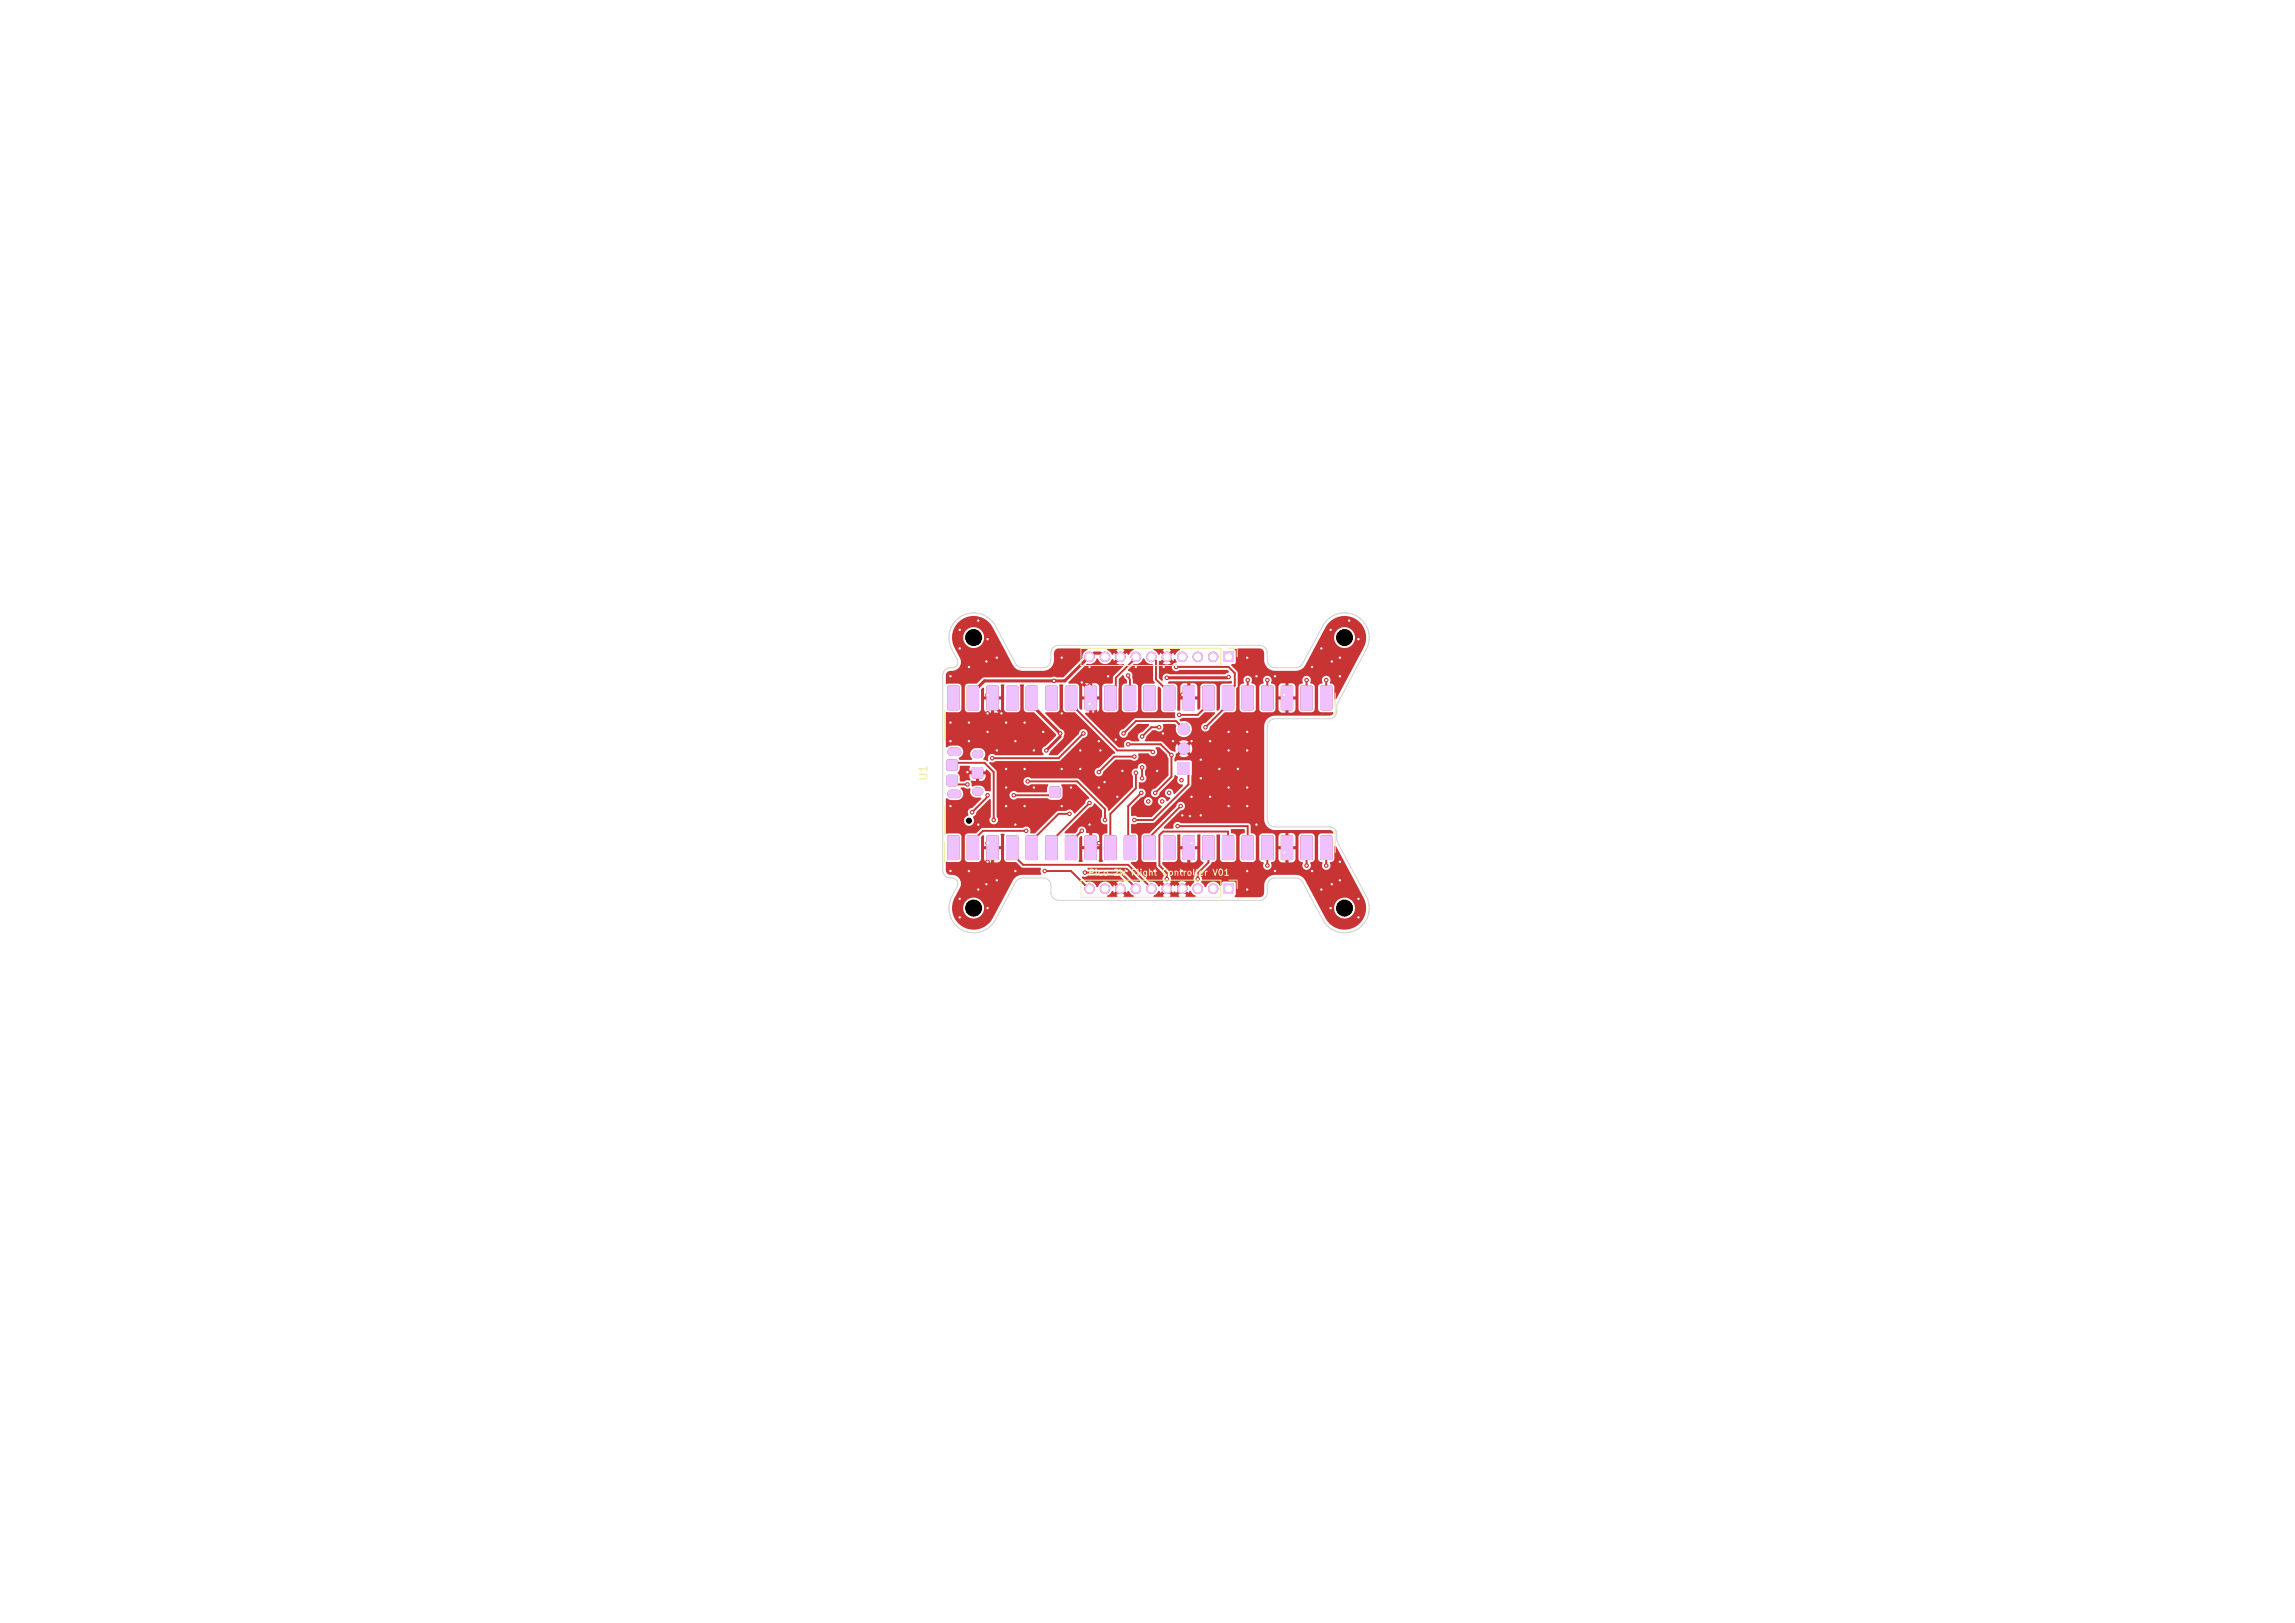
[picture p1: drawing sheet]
<svg xmlns="http://www.w3.org/2000/svg" width="297mm" height="210mm" viewBox="0 0 297 210" stroke-linecap="round" stroke-linejoin="round" font-family="sans-serif">
<defs><g id="words">
<text font-size="1" fill="#f2eda1" x="120.3" y="101.1" transform="rotate(-90 120.3 101.1)">U1</text>
<text font-size=".8" fill="#f2eda1" x="140.8" y="113.5">Pico 2W Flight Controller V01</text>
</g></defs>
<g fill="#c83434">
<path d="M122.8 102.3l.2-.1h.9a.55 .55 0 0 1 .5 .5 .55 .55 0 0 1-.5 .6h-.7a.55 .55 0 0 1-.6-.4 .55 .55 0 0 1 .2-.6z"/>
<path d="M126 102.1a.86 .86 0 0 1 1.2 .2v.2a.81 .81 0 0 1-1.1 .4l-.3-.4v-.2z"/>
<path d="M126 97.2a.86 .86 0 0 1 1.2 .3v.2a.81 .81 0 0 1-1.1 .3l-.3-.3v-.2z"/>
<path d="M122.8 96.9l.2-.2h.9a.55 .55 0 0 1 .5 .6 .55 .55 0 0 1-.5 .5h-.7a.55 .55 0 0 1-.6-.3 .55 .55 0 0 1 .2-.6z"/>
<path d="M122.6 108.1h1.4l.2 .1v2.9l-.2 .2h-1.2l-.2-.1z"/>
<path d="M125.2 108.1h1.3l.2 .1v2.9l-.1 .2h-1.3l-.2-.1z"/>
<path d="M127.7 108.1h1.3l.2 .1 .1 2.9-.2 .2h-1.3l-.1-.1z"/>
<path d="M130.2 108.1h1.4l.2 .1v2.9l-.1 .2h-1.3l-.2-.1z"/>
<path d="M132.8 108.1h1.3l.2 .1v2.9l-.1 .2h-1.3l-.2-.1z"/>
<path d="M135.3 108.1h1.4l.2 .1v2.9l-.2 .2h-1.2l-.2-.1z"/>
<path d="M137.9 108.1h1.3l.2 .1v2.9l-.1 .2h-1.3l-.2-.1z"/>
<path d="M140.4 108.1h1.3l.2 .1 .1 2.9-.2 .2h-1.3l-.1-.1z"/>
<path d="M142.9 108.1h1.4l.2 .1v2.9l-.1 .2h-1.3l-.2-.1z"/>
<path d="M145.5 108.1h1.3l.2 .1v2.9l-.1 .2h-1.3l-.2-.1z"/>
<path d="M148 108.1h1.4l.2 .1v2.9l-.2 .2h-1.2l-.2-.1z"/>
<path d="M150.6 108.1h1.3l.2 .1v2.9l-.1 .2h-1.3l-.2-.1z"/>
<path d="M153.1 108.1h1.3l.2 .1 .1 2.9-.2 .2h-1.3l-.1-.1z"/>
<path d="M155.6 108.1h1.4l.2 .1v2.9l-.1 .2h-1.3l-.2-.1z"/>
<path d="M158.2 108.1h1.3l.2 .1v2.9l-.1 .2h-1.3l-.2-.1z"/>
<path d="M160.7 108.1h1.4l.2 .1v2.9l-.2 .2h-1.2l-.2-.1z"/>
<path d="M163.3 108.1h1.3l.2 .1v2.9l-.1 .2h-1.3l-.2-.1z"/>
<path d="M165.8 108.1h1.3l.2 .1 .1 2.9-.2 .2h-1.3l-.1-.1z"/>
<path d="M168.3 108.1h1.4l.2 .1v2.9l-.1 .2h-1.3l-.2-.1z"/>
<path d="M170.9 108.1h1.3l.2 .1v2.9l-.1 .2h-1.3l-.2-.1z"/>
<path d="M170.9 88.8l1.3-.1 .2 .1v2.9l-.1 .2h-1.3l-.2-.1z"/>
<path d="M168.3 88.8l1.4-.1 .2 .1v2.9l-.1 .2h-1.3l-.2-.1z"/>
<path d="M165.8 88.8l1.3-.1 .2 .1 .1 2.9-.2 .2h-1.3l-.1-.1z"/>
<path d="M163.3 88.8l1.3-.1 .2 .1v2.9l-.1 .2h-1.3l-.2-.1z"/>
<path d="M160.7 88.8l1.4-.1 .2 .1v2.9l-.2 .2h-1.2l-.2-.1z"/>
<path d="M158.2 88.8l1.3-.1 .2 .1v2.9l-.1 .2h-1.3l-.2-.1z"/>
<path d="M155.6 88.8l1.4-.1 .2 .1v2.9l-.1 .2h-1.3l-.2-.1z"/>
<path d="M153.1 88.8l1.3-.1 .2 .1 .1 2.9-.2 .2h-1.3l-.1-.1z"/>
<path d="M150.6 88.8l1.3-.1 .2 .1v2.9l-.1 .2h-1.3l-.2-.1z"/>
<path d="M148 88.8l1.4-.1 .2 .1v2.9l-.2 .2h-1.2l-.2-.1z"/>
<path d="M145.5 88.8l1.3-.1 .2 .1v2.9l-.1 .2h-1.3l-.2-.1z"/>
<path d="M142.9 88.8l1.4-.1 .2 .1v2.9l-.1 .2h-1.3l-.2-.1z"/>
<path d="M140.4 88.8l1.3-.1 .2 .1 .1 2.9-.2 .2h-1.3l-.1-.1z"/>
<path d="M137.9 88.8l1.3-.1 .2 .1v2.9l-.1 .2h-1.3l-.2-.1z"/>
<path d="M135.3 88.8l1.4-.1 .2 .1v2.9l-.2 .2h-1.2l-.2-.1z"/>
<path d="M132.8 88.8l1.3-.1 .2 .1v2.9l-.1 .2h-1.3l-.2-.1z"/>
<path d="M130.2 88.8l1.4-.1 .2 .1v2.9l-.1 .2h-1.3l-.2-.1z"/>
<path d="M127.7 88.8l1.3-.1 .2 .1 .1 2.9-.2 .2h-1.3l-.1-.1z"/>
<path d="M125.2 88.8l1.3-.1 .2 .1v2.9l-.1 .2h-1.3l-.2-.1z"/>
<path d="M122.6 88.8l1.4-.1 .2 .1v2.9l-.2 .2h-1.2l-.2-.1z"/>
<path d="M152.4 98.6h1.6v1.6h-1.6z"/>
<path d="M125.8 99.4l.2-.1h1.1l.1 .3v1l-.2 .2-1.1-.1-.1-.2z"/>
<path d="M122.5 98.4l.3-.1h1l.1 .3v1l-.3 .2-1-.1-.2-.2z"/>
<path d="M122.6 100.3h1l.3 .1v1.1l-.1 .2-1 .1-.3-.2-.1-1z"/>
<path d="M135.8 101.9l.2-.1h1.1l.1 .3v1l-.2 .2-1.1-.1-.1-.2z"/>
<path d="M158.3 114.3h1.4v1.4h-1.4z"/>
<path d="M158.3 84.3h1.4v1.4h-1.4z"/>
<circle cx="153.2" cy="94.3" r=".79"/>
<circle cx="153.2" cy="96.9" r=".79"/>
<circle cx="157" cy="115" r=".67"/>
<circle cx="155" cy="115" r=".67"/>
<circle cx="153" cy="115" r=".67"/>
<circle cx="151" cy="115" r=".67"/>
<circle cx="149" cy="115" r=".67"/>
<circle cx="147" cy="115" r=".67"/>
<circle cx="145" cy="115" r=".67"/>
<circle cx="143" cy="115" r=".67"/>
<circle cx="141" cy="115" r=".67"/>
<circle cx="157" cy="85" r=".67"/>
<circle cx="155" cy="85" r=".67"/>
<circle cx="153" cy="85" r=".67"/>
<circle cx="151" cy="85" r=".67"/>
<circle cx="149" cy="85" r=".67"/>
<circle cx="147" cy="85" r=".67"/>
<circle cx="145" cy="85" r=".67"/>
<circle cx="143" cy="85" r=".67"/>
<circle cx="141" cy="85" r=".67"/>
<circle cx="132.8" cy="107.5" r=".3"/>
<circle cx="140.4" cy="112.9" r=".3"/>
<circle cx="129.6" cy="92.3" r=".3"/>
<circle cx="125.4" cy="93.5" r=".3"/>
<circle cx="144.4" cy="95.7" r=".3"/>
<circle cx="123" cy="93.5" r=".3"/>
<circle cx="141" cy="88.7" r=".3"/>
<circle cx="171" cy="115.1" r=".3"/>
<circle cx="166.2" cy="89.9" r=".3"/>
<circle cx="175.8" cy="82.7" r=".3"/>
<circle cx="160.2" cy="99.5" r=".3"/>
<circle cx="161.4" cy="85.1" r=".3"/>
<circle cx="143.4" cy="87.5" r=".3"/>
<circle cx="161.4" cy="101.9" r=".3"/>
<circle cx="175.8" cy="116.3" r=".3"/>
<circle cx="162.6" cy="87.5" r=".3"/>
<circle cx="130.2" cy="93.5" r=".3"/>
<circle cx="142.9" cy="101.2" r=".3"/>
<circle cx="145.2" cy="99.8" r=".3"/>
<circle cx="142.4" cy="97.1" r=".3"/>
<circle cx="129" cy="113.9" r=".3"/>
<circle cx="144.6" cy="103.1" r=".3"/>
<circle cx="173.4" cy="113.9" r=".3"/>
<circle cx="125.4" cy="112.7" r=".3"/>
<circle cx="123" cy="104.3" r=".3"/>
<circle cx="141" cy="106.7" r=".3"/>
<circle cx="173.4" cy="85.1" r=".3"/>
<circle cx="159" cy="101.9" r=".3"/>
<circle cx="150.5" cy="94.9" r=".3"/>
<circle cx="124.2" cy="116.3" r=".3"/>
<circle cx="135" cy="94.7" r=".3"/>
<circle cx="138.6" cy="101.9" r=".3"/>
<circle cx="139.8" cy="97.1" r=".3"/>
<circle cx="156.6" cy="103.1" r=".3"/>
<circle cx="125.2" cy="99.9" r=".3"/>
<circle cx="147" cy="86.3" r=".3"/>
<circle cx="133.8" cy="101.9" r=".3"/>
<circle cx="126.6" cy="80.3" r=".3"/>
<circle cx="159" cy="104.3" r=".3"/>
<circle cx="140" cy="88.3" r=".3"/>
<circle cx="166.2" cy="110.3" r=".3"/>
<circle cx="132.6" cy="93.5" r=".3"/>
<circle cx="127.7" cy="85.6" r=".3"/>
<circle cx="124.2" cy="83.9" r=".3"/>
<circle cx="173.4" cy="111.5" r=".3"/>
<circle cx="156.6" cy="95.9" r=".3"/>
<circle cx="154.2" cy="109.1" r=".3"/>
<circle cx="173.4" cy="87.5" r=".3"/>
<circle cx="159" cy="97.1" r=".3"/>
<circle cx="124.2" cy="118.7" r=".3"/>
<circle cx="132.6" cy="99.5" r=".3"/>
<circle cx="125.4" cy="86.3" r=".3"/>
<circle cx="130.2" cy="104.3" r=".3"/>
<circle cx="154.2" cy="95.9" r=".3"/>
<circle cx="149.8" cy="99.8" r=".3"/>
<circle cx="141" cy="91.1" r=".3"/>
<circle cx="125.4" cy="95.9" r=".3"/>
<circle cx="161.4" cy="97.1" r=".3"/>
<circle cx="155.4" cy="100.7" r=".3"/>
<circle cx="127.8" cy="117.5" r=".3"/>
<circle cx="137.4" cy="99.5" r=".3"/>
<circle cx="154" cy="105.6" r=".3"/>
<circle cx="123" cy="95.9" r=".3"/>
<circle cx="137.4" cy="85.1" r=".3"/>
<circle cx="139.8" cy="99.5" r=".3"/>
<circle cx="153" cy="105.5" r=".3"/>
<circle cx="141" cy="86.3" r=".3"/>
<circle cx="130.2" cy="99.5" r=".3"/>
<circle cx="165" cy="87.5" r=".3"/>
<circle cx="157.8" cy="99.5" r=".3"/>
<circle cx="145.8" cy="112.7" r=".3"/>
<circle cx="165" cy="112.7" r=".3"/>
<circle cx="149.4" cy="112.7" r=".3"/>
<circle cx="172.3" cy="85.6" r=".3"/>
<circle cx="175.8" cy="118.7" r=".3"/>
<circle cx="127.8" cy="94.7" r=".3"/>
<circle cx="123" cy="112.7" r=".3"/>
<circle cx="129" cy="85.1" r=".3"/>
<circle cx="174.6" cy="80.3" r=".3"/>
<circle cx="162.6" cy="106.7" r=".3"/>
<circle cx="159" cy="94.7" r=".3"/>
<circle cx="172.3" cy="114.4" r=".3"/>
<circle cx="124.2" cy="81.5" r=".3"/>
<circle cx="169.8" cy="112.7" r=".3"/>
<circle cx="127.8" cy="109.1" r=".3"/>
<circle cx="130.2" cy="101.9" r=".3"/>
<circle cx="172.2" cy="81.5" r=".3"/>
<circle cx="131.4" cy="112.7" r=".3"/>
<circle cx="137.4" cy="92.3" r=".3"/>
<circle cx="127.8" cy="92.3" r=".3"/>
<circle cx="132.6" cy="104.3" r=".3"/>
<circle cx="129" cy="97.1" r=".3"/>
<circle cx="155.4" cy="98.3" r=".3"/>
<circle cx="126.6" cy="106.7" r=".3"/>
<circle cx="137.4" cy="104.3" r=".3"/>
<circle cx="127.8" cy="89.9" r=".3"/>
<circle cx="172.2" cy="117.5" r=".3"/>
<circle cx="153" cy="112.7" r=".3"/>
<circle cx="127.6" cy="114.4" r=".3"/>
<circle cx="131.4" cy="106.7" r=".3"/>
<circle cx="127.8" cy="82.7" r=".3"/>
<circle cx="150.6" cy="86.3" r=".3"/>
<circle cx="161.4" cy="94.7" r=".3"/>
<circle cx="123" cy="87.5" r=".3"/>
<circle cx="154.2" cy="103.1" r=".3"/>
<circle cx="153" cy="89.9" r=".3"/>
<circle cx="142.2" cy="101.9" r=".3"/>
<circle cx="142.2" cy="109.1" r=".3"/>
<circle cx="161.4" cy="115.1" r=".3"/>
<circle cx="131.4" cy="95.9" r=".3"/>
<circle cx="161.4" cy="112.7" r=".3"/>
<circle cx="161.4" cy="104.3" r=".3"/>
<circle cx="133.8" cy="97.1" r=".3"/>
<circle cx="155.4" cy="105.5" r=".3"/>
<circle cx="151.8" cy="95.9" r=".3"/>
<circle cx="142.2" cy="95.9" r=".3"/>
<circle cx="127.8" cy="111.5" r=".3"/>
<circle cx="169.8" cy="86.3" r=".3"/>
<circle cx="126.6" cy="115.1" r=".3"/>
<circle cx="171" cy="83.9" r=".3"/>
<circle cx="150.4" cy="103.7" r=".3"/>
<circle cx="138.4" cy="105.3" r=".3"/>
<circle cx="141" cy="103.9" r=".3"/>
<circle cx="148.6" cy="103.7" r=".3"/>
<circle cx="151.3" cy="102.6" r=".3"/>
<circle cx="140" cy="107.5" r=".3"/>
<circle cx="147" cy="100" r=".3"/>
<circle cx="147.7" cy="102.6" r=".3"/>
<circle cx="152.8" cy="104.3" r=".3"/>
<circle cx="152.9" cy="101" r=".3"/>
<circle cx="155" cy="113.8" r=".3"/>
<circle cx="151" cy="113.8" r=".3"/>
<circle cx="152.4" cy="106.9" r=".3"/>
<circle cx="164" cy="112" r=".3"/>
<circle cx="169.1" cy="112" r=".3"/>
<circle cx="171.6" cy="112" r=".3"/>
<circle cx="171.6" cy="88" r=".3"/>
<circle cx="169.1" cy="88" r=".3"/>
<circle cx="164" cy="88" r=".3"/>
<circle cx="161.5" cy="88" r=".3"/>
<circle cx="150" cy="94.1" r=".3"/>
<circle cx="142.2" cy="99.9" r=".3"/>
<circle cx="156" cy="94.1" r=".3"/>
<circle cx="147.8" cy="95.3" r=".3"/>
<circle cx="152.2" cy="86.3" r=".3"/>
<circle cx="146.8" cy="97.9" r=".3"/>
<circle cx="147.8" cy="100.7" r=".3"/>
<circle cx="147.8" cy="99.3" r=".3"/>
<circle cx="152.6" cy="92.5" r=".3"/>
<circle cx="146" cy="87.4" r=".3"/>
<circle cx="149.2" cy="97.3" r=".3"/>
<circle cx="135.4" cy="97.1" r=".3"/>
<circle cx="151" cy="87.7" r=".3"/>
<circle cx="137.2" cy="94.9" r=".3"/>
<circle cx="159" cy="87.6" r=".3"/>
<circle cx="136.4" cy="88.1" r=".3"/>
<circle cx="146.8" cy="106.1" r=".3"/>
<circle cx="143" cy="106.1" r=".3"/>
<circle cx="133" cy="101.1" r=".3"/>
<circle cx="140.2" cy="94.9" r=".3"/>
<circle cx="145.4" cy="94.9" r=".3"/>
<circle cx="128.4" cy="98.1" r=".3"/>
<circle cx="135.2" cy="112.7" r=".3"/>
<circle cx="128.6" cy="106.1" r=".3"/>
<circle cx="125.2" cy="101.5" r=".3"/>
<circle cx="131.2" cy="102.9" r=".3"/>
<circle cx="125.8" cy="105.1" r=".3"/>
<circle cx="127.8" cy="102.9" r=".3"/>
<circle cx="149.5" cy="102.6" r=".3"/>
<circle cx="146" cy="96.3" r=".3"/>
<circle cx="151.6" cy="97.7" r=".3"/>
</g>
<g fill="none" stroke="#c83434" stroke-width=".25">
<path d="M123.8 98.7h3.6l1.2 1.2v6.2M128.5 90.3l.7 1.6M133.5 90.3l.7 1.6M138.6 90.3l.8 1.6 5.2 5.2h4.4M140.2 94.9l-3.2 3.2h-8.6M141.2 90.3l.6 1.6M141.6 84.5l-1.2 1M142.4 84.5l.6 .5M146 87.4l.2 .6v1M146 96.3h4.2l1.2 1.2M146.6 85.5l-2.2 2.2v1.2M146.8 97.9h-2.6l-2 2"/>
<path d="M147.8 99.3v1.4M149 85l.6 .5v2.4l1 1M150 94.1h-1l-1.2 1.2M151.6 97.7v2.8l-2 2M152.2 86.3h6.8l.8 .8v1.6l-.2 .2M153.2 94.3l-1-1h-5.2l-1.6 1.6M156.4 90.3l-.8 1.6-.6 .6h-2.4M158.9 90.3l-.7 1.6-2.2 2.2M161.5 88v1.5M164 88v1.5M169.1 88v1.5M171.6 88v1.5"/>
<path d="M123.8 101.5h1.4M127.8 102.9v.2l-2 2M131.2 102.9h4.6M131.6 111.1l.8 .8h13.6l2.6 2.6M132.8 107.5h-5.6l-.6 .6-.7 1.6M133 101.1h6.4l3.6 3.6v1.4M135.2 112.7h3.4l2.4 2.3M138.4 105.3h-1.4l-2.8 2.8-.7 1.6M140 107.5l-.6 .6-.8 1.6M140.4 112.9h4.6l1.6 1.6M141 103.9l-4.2 4.2-.7 1.6M147 100v2l-3.3 3.3v3.7"/>
<path d="M147.6 102.7l-1.6 1.6v3.8M152.4 106.9h9.1v1.6M152.8 104.3l-3.8 3.8M153.8 100.1v1.4l-4.6 4.6h-2.4M156.4 111v.6l-1.4 1.4v.8M158.9 108.5v-.9h-8.4l-.5 .5v3.9l1 1v.8M164 110.5v1.5M169.1 110.5v1.5M171.6 110.5v1.5"/>
</g>
<path d="M125.2 99.9h.6M129.2 91.9l.4 .4M134.2 91.9l3 3M137.2 95.3l-1.8 1.8M140 88.3l.6 .6M140.4 85.5l-2.6 2.6h-10.4l-.8 .8M141.6 84.5h.8M141.8 91.9v1.2l2.6 2.6M142.2 97.3l-.8 .8v2.2l.8 .8h.6M151 87.7h7.8" fill="none" stroke="#c83434" stroke-width=".4"/>
<path d="M149.7 99.8l-.7-1.2h-3l-.8 1.2-2.3 1.4" fill="none" stroke="#c83434" stroke-width=".3"/>
<g fill="#c83434">
<path d="M137.1 88.6h.5v3.2l.1 .2 .2 .2h1.3l5.1 5.2v.1l-.3 .1-1.8 1.8a.57 .57 0 0 0-.5 .6 .57 .57 0 0 0 .6 .5 .57 .57 0 0 0 .5-.7l1.6-1.5h1.9a.61 .61 0 0 0 .9 0 .61 .61 0 0 0 .1-.8h1.4a.57 .57 0 0 0 .8 .2 .57 .57 0 0 0 0-.9l.1-.1h.5l.9 .9 .2 .6v2.2l-1.6 1.6a.57 .57 0 0 0-.7 .6 .57 .57 0 0 0 .6 .6 .57 .57 0 0 0 .6-.7l1.8-1.9a.22 .22 0 0 1 .1-.2 .22 .22 0 0 1 .2-.1 .3 .3 0 0 1 .3 .3 .3 .3 0 0 1-.2 .3 .59 .59 0 0 0 .7 .6l.1 .2-1 1h-.2a.57 .57 0 0 0-.6-.7 .57 .57 0 0 0-.6 .6 .57 .57 0 0 0 .7 .6v.2l-.3 .2h-.1a.57 .57 0 0 0-.6-.5 .57 .57 0 0 0-.6 .6 .57 .57 0 0 0 .5 .6v.1l-1.3 1.3h-1.7l-.4-.1h-.5v-1.2l.8-.8h.8a.56 .56 0 0 0 .8 .6 .56 .56 0 0 0 .2-.9 .56 .56 0 0 0-.9 .2l-.1 .1h-.8l.4-.4a.58 .58 0 0 0 .6-.7 .58 .58 0 0 0-.7-.4l-.1-.1v-.8a.6 .6 0 0 0 .8-.2 .6 .6 0 0 0 0-.8v-.5a.56 .56 0 0 0-.3-.9 .56 .56 0 0 0-.7 .6l-.1 .1a.58 .58 0 0 0-.6 .3 .58 .58 0 0 0 .1 .7v1.4l-3.1 3h-.1l-.1-.4-3.8-3.7-6.1-.1a.57 .57 0 0 0-.8 .1 .57 .57 0 0 0 0 .8 .57 .57 0 0 0 .9-.1h2.1l.1 .1-.2 .3v.6h-3.8a.57 .57 0 0 0-.9 0 .57 .57 0 0 0 0 .8 .57 .57 0 0 0 .9 0h3.8l.4 .2h1.2l.2-.2 .2-.2v-1.1l-.2-.4 .1-.1h1.8l1.7 1.7v.2a.62 .62 0 0 0-.5 .6l-1.3 1.2h-.1a.59 .59 0 0 0-1.1-.3l-1.1 .1-2.8 2.8h-.6l-.1-.1a.58 .58 0 0 0-.2-.7 .58 .58 0 0 0-.8 .1h-5.1l-.9 .7-1.2 .1-.2 .3v3.1l.3 .2h1.4l.2-.1 .2-.3h.4l.1 .3 .2 .2 1.6-.1 .2-.3v-1.3h-.9v1.7h-.4v-1.7h-.8v1.2h-.4v-2.8l.1-.2h.2l.1 1.4h2.1v-1.5l.1-.1h.3l.1 .1-.1 .2v2.9l.2 .3 .2 .1 1.2 .1 .9 .7h2.3v.8l-2.4 .1-.7 .2-.3 .2-3 5.5-.5 .6-.6 .3-.8 .3-1-.1-.7-.2-.6-.5-.7-.9-.2-.6v-.6h1.4v.2a1.35 1.35 0 0 0 2.1 1.1 1.35 1.35 0 0 0 0-2.4 1.35 1.35 0 0 0-2.1 1.1h-1.4l.2-.9 .8-1.6 .2-.5-.2-.6-.2-.3-.4-.2-.4-.1a.66 .66 0 0 1-.8-.6l.1-1.1h1.6l.2-.1 .1-.3v-3l-.3-.3-1.6 .1-.1-.1v-4.4a.23 .23 0 0 1 .4 .1h1.2a.83 .83 0 0 0 .6-.6 .83 .83 0 0 0-.3-.9l.1-.1h.4a.73 .73 0 0 0 .8 .1v.1a.77 .77 0 0 0 .7 1.1h.6l.1 .1-1.2 1.3a.57 .57 0 0 0-.5 .9v.1a.66 .66 0 0 0-.5 .9 .66 .66 0 0 0 1 .2 .66 .66 0 0 0 .1-1l.1-.1a.63 .63 0 0 0 .4-.6l1.6-1.6h.1l.1 .1v2.2a.56 .56 0 0 0 .1 .8 .56 .56 0 0 0 .8-.1 .56 .56 0 0 0-.1-.8v-5.7l-1-1.1a.33 .33 0 0 1 .5-.1l.4-.2h8.2l3.1-3a.56 .56 0 0 0 .5-.6 .56 .56 0 0 0-.6-.6 .56 .56 0 0 0-.5 .7l-2.7 2.7h-1.1l-.1-.1 .3-.4 1.6-1.6 .1-.3a.59 .59 0 0 0-.4-1l-2-2 .1-.1h1.3a.45 .45 0 0 0 .4-.4z"/>
<path d="M149.1 94.5h.5a.6 .6 0 0 0 .8 0 .6 .6 0 0 0 .1-.8h1.5l.2 .3a1.04 1.04 0 0 0 .9 1.4 1.04 1.04 0 0 0 1.1-1.2 1.04 1.04 0 0 0-1.4-.8l-.2-.3 .4-.2h2l.9-.7h1.1a.13 .13 0 0 1 .2 0 .13 .13 0 0 1 0 .2l-1.2 1.2a.57 .57 0 0 0-.5 .6 .57 .57 0 0 0 .6 .5 .57 .57 0 0 0 .5-.7l1.9-1.8h1.1l.3-.3 .1-2.8 .1-.2h.3v2.9l.3 .3 1.5 .1 .3-.3v-3h.5v3l.3 .3h1.4a.45 .45 0 0 0 .4-.4h.4l.1 .3 .3 .1h1.4l.2-.1 .1-.3v-1.3h-.9v1.7h-.4v-1.7h-.8v1.3h-.4v-2.9h.4v1.2h2.1v-1.2h.4l.1 3 .3 .3h1.3a.45 .45 0 0 0 .4-.4v-3l-.1-.2-.2-.1a.15 .15 0 0 1-.2-.1 .15 .15 0 0 1 0-.2 .56 .56 0 0 0-.6-.7 .56 .56 0 0 0-.4 .8v.2a.47 .47 0 0 0-.6 .4h-.4l-.1-.3-.2-.2h-.6v1.7h-.4v-1.7h-.5l-.2 .2-.1 .3h-.4a.63 .63 0 0 0-.6-.5 .57 .57 0 0 0-.4-.9 .57 .57 0 0 0-.6 .8v.2a.47 .47 0 0 0-.5 .4h-.5l-.1-.3-.2-.1a.15 .15 0 0 1-.2-.1 .15 .15 0 0 1 0-.2 .56 .56 0 0 0-.6-.7 .56 .56 0 0 0-.4 .8l-.1 .2a.47 .47 0 0 0-.5 .4h-.3v-1.9l-.8-.9 .1-.1 .4-.1 .1-.1v-1.5l-.1-.3 .1-.1h3.3l.2 .2 .2 .2v1.2l.2 .6 .5 .5 .7 .2h2.7l.7-.2 .5-.5 2-3.7h1.7v.2a1.35 1.35 0 0 0 2.1 1.1 1.35 1.35 0 0 0 0-2.4 1.35 1.35 0 0 0-2.1 1.1h-1.7l.8-1.5 .5-.6 .9-.5 .9-.1 1 .2 .9 .6 .6 .8 .3 1.1-.1 .7-.2 .7-3.6 6.7-.1 .1-.1-.2v-1.5a.63 .63 0 0 0-.6-.5 .57 .57 0 0 0-.4-.9 .57 .57 0 0 0-.5 .8l-.1 .2a.47 .47 0 0 0-.5 .4v3l.3 .3h1.4a.15 .15 0 0 1 .2 0 .15 .15 0 0 1 0 .2l-.5 .2h-7.4l-.3 .2-.5 .5-.2 .7v12l.2 .7 .5 .5 .6 .2h7.4a.23 .23 0 0 1 .2 .2 .23 .23 0 0 1-.1 .3l-1.5-.1-.3 .3v3.1a.67 .67 0 0 0 .6 .4 .58 .58 0 0 0 .4 .9 .58 .58 0 0 0 .5-.8l.1-.2a.47 .47 0 0 0 .5-.4v-1.5l.1-.1 3.7 6.7 .2 .7 .1 .7-.3 1.1-.6 .8-.9 .6-1.1 .2-1-.2-.7-.5-.5-.5-.9-1.7h1.8a1.35 1.35 0 0 0 1.9 1.4 1.35 1.35 0 0 0 .4-2.3 1.35 1.35 0 0 0-2.2 .8l-.1 .1h-1.8l-1.9-3.5-.5-.5-.3-.2h-3.1l-.7 .2-.5 .5-.2 .6v1.2l-.2 .2-.3 .2h-3.3v-.1l.1-.3v-1.4l-.1-.2h-1.6l-.1 .1v.4l-.2 .1a.99 .99 0 0 0-.9-.6 .99 .99 0 0 0-.9 .7h-.2l-.2-.4a.35 .35 0 0 1-.1-.6l-.2-.7 1.3-1.3 .2-.3a.49 .49 0 0 0 .5-.4v-3.1h.5v3.2l.1 .2 .3 .1h1.3l.3-.2 .1-3.1a.5 .5 0 0 0-.6-.4l-.1-.4 .1-.1h1.6l.1 .5a.69 .69 0 0 0-.7 .4v2.9l.1 .3 .3 .1h1.3l.4-.2v-3.1h.5v2.9a.66 .66 0 0 0 .5 .5 .58 .58 0 0 0 .5 .9 .58 .58 0 0 0 .5-.8v-.2a.47 .47 0 0 0 .6-.4h.4l.1 .3 .3 .2h1.4l.2-.2 .1-.3v-1.2h-.9v1.7h-.4v-1.7h-.8v1.2h-.4v-2.9h.4v1.3h2.1v-1.3h.4v2.9a.66 .66 0 0 0 .6 .5 .58 .58 0 0 0 .4 .9 .58 .58 0 0 0 .6-.8v-.2a.47 .47 0 0 0 .5-.4v-2.9l-.2-.3-1.5-.1-.2 .2-.2 .2h-.4l-.2-.4h-.7v1.7h-.4v-1.7h-.5l-.2 .1-.1 .3h-.4a.44 .44 0 0 0-.4-.4h-1.4l-.2 .2-.1 .2h-.5a.5 .5 0 0 0-.6-.4l-.1-1-.3-.3h-8.8a.57 .57 0 0 0-.7 0 .57 .57 0 0 0-.1 .6l-.1 .1h-1.1l-.1-.1 2.2-2.2a.56 .56 0 0 0 .5-.6 .56 .56 0 0 0-.6-.6 .56 .56 0 0 0-.5 .7l-3.4 3.4-.8 .1-.3 .3 .1 3.1 .3 .2 1.5 .1 .1 .5 .9 1v.3a.61 .61 0 0 0-.1 .7v.1l.4 .4-.3 .3-.4-.4-.2 .2h-.1a1.03 1.03 0 0 0-1.2-.6l-2.4-2.4 .2-.2h.5l.3-.4v-2.9l-.3-.3-.6-.1v-1.1l.2-.1a.67 .67 0 0 0 .7-.1h1.9l.2-.1 4.7-4.7 .1-1.5v-1.7l-.2-.1h-1.6l-.3 .1h-.1v-.3l.2-.4h.4a1.08 1.08 0 0 0 1.2 0l-.6-.6-.6 .6h-.4l-.1-.2 .8-.7h.6l.6 .5a1.08 1.08 0 0 0 0-1.1l-.6 .6h-.6l-.6-.6-.2 .3v.6l-.1 .1-.4-.2-1.2-1.1h2.2l.6 .6 .6-.6a1.07 1.07 0 0 0-1.2 0l-4.4-.1-.1-.1 .3-.5z"/>
<path d="M143.3 115.9l.3-.2 .4-.4 .2 .2 .4-.4 .3 .3-.4 .4 .1 .2-.1 .1h-1.1l-.1-.1z"/>
<path d="M145.1 115.4l.3-.3 .4 .4 .2-.2h.1l.3 .4 .3 .2v.1l-1.3 .1v-.1l.1-.2z"/>
<path d="M149.3 115.9l.3-.2 .4-.4 .2 .2 .4-.4 .3 .3-.4 .4 .1 .2-.1 .1h-1.1l-.1-.1z"/>
<path d="M151.4 115.1l.4 .4a.18 .18 0 0 1 .2-.2 .18 .18 0 0 1 .2 .2l.4-.4 .3 .3-.4 .4 .1 .2-.1 .1h-1.1v-.1l.1-.2-.4-.4z"/>
<path d="M153.4 115.1l.4 .4 .2-.2h.1l.3 .4 .3 .2v.1l-1.3 .1v-.1l.1-.2-.4-.4z"/>
<path d="M140.1 113.4h.1a.65 .65 0 0 0 .7-.1h3.9l.7 .6-.1 .2-.5-.1-.4 .2 .4 .4-.3 .3-.4-.4-.2 .2h-.1a.97 .97 0 0 0-.9-.6 .97 .97 0 0 0-.9 .7h-.2a1.1 1.1 0 0 0-1.4-.7l-.5-.5z"/>
<path d="M152.4 108h.4v1.5h2.1v-1.4l.1-.1h.4l-.1 3.2 .2 .2 .3 .2-1.1 1.2-.1 .6a.79 .79 0 0 0-.1 .8l-.4 .5h-.1l-.2-.2-.4 .4-.3-.3 .4-.4-.2-.1-.4-.1-.4 .2 .4 .4-.3 .3-.4-.4a.18 .18 0 0 1-.2 .2 .18 .18 0 0 1-.2-.2l-.4 .4-.3-.3 .4-.4v-.1a.68 .68 0 0 0-.1-.8l-.1-.5-.8-.9-.1-.3 1.6-.1a.45 .45 0 0 0 .4-.4h.4l.1 .3 .3 .2h1.4l.2-.2 .1-.3v-1.2h-.9v1.7h-.4v-1.7h-.8v1.2h-.4z"/>
<path d="M140.8 112.3h5l1.7 1.7v.1l-.1 .1-.7-.1-1.5-1.5-.2-.1h-4.1l-.2-.1z"/>
<path d="M137.8 107.6l3.1-3.1a.81 .81 0 0 0 .7-.6l1 .9v.8a.59 .59 0 0 0-.1 .8 .59 .59 0 0 0 .7 .2l.1 .1v1.1a.69 .69 0 0 0-.7 .4v2.9l.1 .4h-.4h-.1v-1.6h-2.1v1.6h-.4l-.1-.1 .1-.3v-2.6l.1-.3h.2v.1l.1 1.2h2.1v-1.3l-.1-.3-.2-.1h-.6v1.7h-.4v-1.7l-.4-.1a.58 .58 0 0 0-.4-.7 .58 .58 0 0 0-.7 .6l-.3 .2h-1.1a.13 .13 0 0 1-.2 0 .13 .13 0 0 1 0-.2z"/>
<path d="M124.2 99.1h1.3v.7h2l.1-.2h.2l.4 .5v2.2l-.1 .1-.6-.1a.84 .84 0 0 0-.7-.7l-1 .2-.2-.7 .2-.1a2.6 2.6 0 0 0 1.6-.1l.1-.3v-.4h-.8v.9h-.4v-.9h-.8v.6a.13 .13 0 0 1 .1 .1 .13 .13 0 0 1-.2 .1h-.3l-.4 .1h-.4l-.1-.1a.91 .91 0 0 0-.2-.8l-.1-.2 .3-.4z"/>
<path d="M124.1 80.5l.9-.6 .8-.2 1 .1 1 .5 .7 .9 2.6 4.9 .5 .5 .3 .2h3.1l.7-.2 .5-.5 .2-.6v-1.2l.2-.2 .2-.2h3.8l.1 .1v.1a1.07 1.07 0 0 0-.7 1.1l-2.4 2.5h-.8l-.5-.1-.3 .1h-8.7h-.2l-.7 .8h-1.2l-.3 .2v3.1l.2 .3 1.5 .1 .2-.2 .2-.2h.4l.1 .3 .2 .1h1.6l.2-.4v-1.3h-.9v1.7h-.4v-1.7h-.8v1.3h-.4v-2.6l.1-.2h.2l.1 1.1h2.1v-1.4l.1-.1h.3l.1 .1v3.2l.3 .3h1.3a.45 .45 0 0 0 .4-.4v-3.2h.1h.3l.1 .1v3.2l.3 .3h1l2.9 2.8-.1 .2-1.3 1.4a.57 .57 0 0 0-.4 .4 .57 .57 0 0 0 .2 .6l-.2 .1h-6.1a.55 .55 0 0 0-.7-.1 .55 .55 0 0 0-.2 .7v.1a.29 .29 0 0 1-.5-.1 .14 .14 0 0 1-.1-.1 .14 .14 0 0 1 0-.1 .78 .78 0 0 0-.5-1.3 .89 .89 0 0 0-1.2 .7v.4l.2 .3-.1 .1h-1.5l-.1-.2a.82 .82 0 0 0 .5-.9 .82 .82 0 0 0-.7-.7 1.5 1.5 0 0 0-1.3 .1l-.1 .1-.1-.1v-4.4l.1-.1 1.6 .1 .3-.3v-3l-.1-.3-.2-.1h-1.7v-1.1a.66 .66 0 0 1 .8-.6l.4-.1 .4-.2 .2-.3 .2-.6-.2-.5-.8-1.6-.2-1.1h1.4a1.35 1.35 0 0 0 1.9 1.4 1.35 1.35 0 0 0 .4-2.3 1.35 1.35 0 0 0-2.2 .7l-.1 .2h-1.4l.3-1.1z"/>
<path d="M138.3 88.2l2.4-2.3a.99 .99 0 0 0 1.2-.7h.2a.97 .97 0 0 0 .9 .7 .97 .97 0 0 0 .9-.6h.1l.2 .2 .4-.4 .3 .3-.4 .4 .4 .2 .5-.1 .1 .2-1.4 1.4-.1 .9-1 .1-.3 .2-.1 3.1 .2 .2 .2 .2h1.3a.45 .45 0 0 0 .4-.4l.1-3.9 .4-.5a.31 .31 0 0 1 .4 .3l.2 .3v.4a.69 .69 0 0 0-.6 .5v2.9l.1 .2 .3 .2h1.3l.3-.3 .1-3a.52 .52 0 0 0-.6-.5l-.2-.7a.7 .7 0 0 0-.5-.9l.7-.9h.2a1 1 0 0 0 1-.7h.2a1.01 1.01 0 0 0 1 .7l.1 .1v2l.2 .4-.1 .1h-1.2l-.3 .2v3.2l.3 .3h1.4l.3-.3v-2.9l.2-.2 .3 .3v2.8l.3 .3h1.4l.1 .7h-5.1l-.2 .1-1.3 1.3a.57 .57 0 0 0-.7 .6 .57 .57 0 0 0 .6 .6 .57 .57 0 0 0 .6-.7l1.2-1.1h1.5v.2l-.9 .9a.57 .57 0 0 0-.5 .4 .57 .57 0 0 0 .2 .6l-.1 .1h-1a.56 .56 0 0 0-.8 0 .56 .56 0 0 0-.1 .7l-.1 .1h-.7l-4.3-4.3 .1-.2h1.3l.3-.1 .1-.3v-1.3h-.9v1.7h-.4v-1.7h-.8l-.1 1.3h-.2l-.1-.2v-2.7h.4v1.2h2.1v-1.2l-.1-.3-.2-.2h-.6v1.7h-.4v-1.7h-.5l-.2 .2-.1 .3h-.4l-.3-.4h-1l-.1-.1z"/>
<path d="M151.2 88.3l.2-.1h7.5l.4-.1 .1 .1v.2l-1.2 .1-.3 .2v2.9l-.3 .4-.2-.1v-3.1l-.1-.2-.3-.1h-1.3l-.3 .2-.1 2.9-.1 .2h-.2v-.1l-.1-1.2h-2.1v1.3a.2 .2 0 0 1-.2 .2 .2 .2 0 0 1-.2-.2v-2.9h.4v1.2h2.1v-1.3l-.2-.3-.7-.1v1.7h-.4v-1.7h-.5l-.2 .2-.1 .3h-.4a.44 .44 0 0 0-.4-.4h-.8l-.1-.1z"/>
<path d="M150 85.6l.2-.1 .4-.4 .3 .3-.4 .4 .6 .2 .4-.2-.4-.4 .3-.3 .4 .4 .2-.2a.29 .29 0 0 1 .2 .1 .29 .29 0 0 1 0 .3 .57 .57 0 0 0-.5 .9 .57 .57 0 0 0 1 .1h6.1l.2 .1a.31 .31 0 0 1-.3 .4l-.2 .1h-7.1a.57 .57 0 0 0-.7 0 .57 .57 0 0 0-.2 .6v.1l-.1 .1-.4-.4z"/>
<path d="M143.3 84l1.3-.1v.1l-.1 .2 .4 .4-.3 .3-.4-.4-.2 .2h-.1l-.3-.4-.3-.2z"/>
<path d="M145.4 84l1.2-.1 .1 .1-.4 .4-.2 .3h-.1l-.2-.2-.4 .4-.3-.3 .4-.4-.1-.1z"/>
<path d="M149.3 84l1.3-.1v.1l-.1 .2 .4 .4-.3 .3-.4-.4-.2 .2h-.1l-.3-.4-.3-.2z"/>
<path d="M151.4 84l1.2-.1 .1 .1-.4 .4-.2 .3h-.1l-.2-.2-.4 .4-.3-.3 .4-.4-.1-.1z"/>
</g>
<path d="M122.2 92v3.7M172.8 89.7v2.7M122.2 104.3v3.7M172.8 107.6v2.7" fill="none" stroke="#f2eda1" stroke-width=".15"/>
<path d="M122.2 109v2.5" fill="none" stroke="#f2eda1" stroke-width=".2"/>
<path d="M139.9 83.9h18.1v2.2h-18.1zM159 83.9h1.1v1.1M139.9 113.9h18.1v2.2h-18.1zM159 113.9h1.1v1.1" fill="none" stroke="#f2eda1" stroke-width=".13"/>
<g fill="#efc1ff">
<path d="M122.8 102.3l.2-.1h.9a.55 .55 0 0 1 .5 .5 .55 .55 0 0 1-.5 .6h-.7a.55 .55 0 0 1-.6-.4 .55 .55 0 0 1 .2-.6z"/>
<path d="M126 102.1a.86 .86 0 0 1 1.2 .2v.2a.81 .81 0 0 1-1.1 .4l-.3-.4v-.2z"/>
<path d="M126 97.2a.86 .86 0 0 1 1.2 .3v.2a.81 .81 0 0 1-1.1 .3l-.3-.3v-.2z"/>
<path d="M122.8 96.9l.2-.2h.9a.55 .55 0 0 1 .5 .6 .55 .55 0 0 1-.5 .5h-.7a.55 .55 0 0 1-.6-.3 .55 .55 0 0 1 .2-.6z"/>
<path d="M122.6 108.1h1.4l.2 .1v2.9l-.2 .2h-1.2l-.2-.1z"/>
<path d="M125.2 108.1h1.3l.2 .1v2.9l-.1 .2h-1.3l-.2-.1z"/>
<path d="M127.7 108.1h1.3l.2 .1 .1 2.9-.2 .2h-1.3l-.1-.1z"/>
<path d="M130.2 108.1h1.4l.2 .1v2.9l-.1 .2h-1.3l-.2-.1z"/>
<path d="M132.8 108.1h1.3l.2 .1v2.9l-.1 .2h-1.3l-.2-.1z"/>
<path d="M135.3 108.1h1.4l.2 .1v2.9l-.2 .2h-1.2l-.2-.1z"/>
<path d="M137.9 108.1h1.3l.2 .1v2.9l-.1 .2h-1.3l-.2-.1z"/>
<path d="M140.4 108.1h1.3l.2 .1 .1 2.9-.2 .2h-1.3l-.1-.1z"/>
<path d="M142.9 108.1h1.4l.2 .1v2.9l-.1 .2h-1.3l-.2-.1z"/>
<path d="M145.5 108.1h1.3l.2 .1v2.9l-.1 .2h-1.3l-.2-.1z"/>
<path d="M148 108.1h1.4l.2 .1v2.9l-.2 .2h-1.2l-.2-.1z"/>
<path d="M150.6 108.1h1.3l.2 .1v2.9l-.1 .2h-1.3l-.2-.1z"/>
<path d="M153.1 108.1h1.3l.2 .1 .1 2.9-.2 .2h-1.3l-.1-.1z"/>
<path d="M155.6 108.1h1.4l.2 .1v2.9l-.1 .2h-1.3l-.2-.1z"/>
<path d="M158.2 108.1h1.3l.2 .1v2.9l-.1 .2h-1.3l-.2-.1z"/>
<path d="M160.7 108.1h1.4l.2 .1v2.9l-.2 .2h-1.2l-.2-.1z"/>
<path d="M163.3 108.1h1.3l.2 .1v2.9l-.1 .2h-1.3l-.2-.1z"/>
<path d="M165.8 108.1h1.3l.2 .1 .1 2.9-.2 .2h-1.3l-.1-.1z"/>
<path d="M168.3 108.1h1.4l.2 .1v2.9l-.1 .2h-1.3l-.2-.1z"/>
<path d="M170.9 108.1h1.3l.2 .1v2.9l-.1 .2h-1.3l-.2-.1z"/>
<path d="M170.9 88.8l1.3-.1 .2 .1v2.9l-.1 .2h-1.3l-.2-.1z"/>
<path d="M168.3 88.8l1.4-.1 .2 .1v2.9l-.1 .2h-1.3l-.2-.1z"/>
<path d="M165.8 88.8l1.3-.1 .2 .1 .1 2.9-.2 .2h-1.3l-.1-.1z"/>
<path d="M163.3 88.8l1.3-.1 .2 .1v2.9l-.1 .2h-1.3l-.2-.1z"/>
<path d="M160.7 88.8l1.4-.1 .2 .1v2.9l-.2 .2h-1.2l-.2-.1z"/>
<path d="M158.2 88.8l1.3-.1 .2 .1v2.9l-.1 .2h-1.3l-.2-.1z"/>
<path d="M155.6 88.8l1.4-.1 .2 .1v2.9l-.1 .2h-1.3l-.2-.1z"/>
<path d="M153.1 88.8l1.3-.1 .2 .1 .1 2.9-.2 .2h-1.3l-.1-.1z"/>
<path d="M150.6 88.8l1.3-.1 .2 .1v2.9l-.1 .2h-1.3l-.2-.1z"/>
<path d="M148 88.8l1.4-.1 .2 .1v2.9l-.2 .2h-1.2l-.2-.1z"/>
<path d="M145.5 88.8l1.3-.1 .2 .1v2.9l-.1 .2h-1.3l-.2-.1z"/>
<path d="M142.9 88.8l1.4-.1 .2 .1v2.9l-.1 .2h-1.3l-.2-.1z"/>
<path d="M140.4 88.8l1.3-.1 .2 .1 .1 2.9-.2 .2h-1.3l-.1-.1z"/>
<path d="M137.9 88.8l1.3-.1 .2 .1v2.9l-.1 .2h-1.3l-.2-.1z"/>
<path d="M135.3 88.8l1.4-.1 .2 .1v2.9l-.2 .2h-1.2l-.2-.1z"/>
<path d="M132.8 88.8l1.3-.1 .2 .1v2.9l-.1 .2h-1.3l-.2-.1z"/>
<path d="M130.2 88.8l1.4-.1 .2 .1v2.9l-.1 .2h-1.3l-.2-.1z"/>
<path d="M127.7 88.8l1.3-.1 .2 .1 .1 2.9-.2 .2h-1.3l-.1-.1z"/>
<path d="M125.2 88.8l1.3-.1 .2 .1v2.9l-.1 .2h-1.3l-.2-.1z"/>
<path d="M122.6 88.8l1.4-.1 .2 .1v2.9l-.2 .2h-1.2l-.2-.1z"/>
<path d="M152.4 98.6h1.6v1.6h-1.6z"/>
<path d="M125.8 99.4l.2-.1h1.1l.1 .3v1l-.2 .2-1.1-.1-.1-.2z"/>
<path d="M122.5 98.4l.3-.1h1l.1 .3v1l-.3 .2-1-.1-.2-.2z"/>
<path d="M122.6 100.3h1l.3 .1v1.1l-.1 .2-1 .1-.3-.2-.1-1z"/>
<path d="M135.8 101.9l.2-.1h1.1l.1 .3v1l-.2 .2-1.1-.1-.1-.2z"/>
<path d="M158.3 114.3h1.4v1.4h-1.4z"/>
<path d="M158.3 84.3h1.4v1.4h-1.4z"/>
<circle cx="153.2" cy="94.3" r=".79"/>
<circle cx="153.2" cy="96.9" r=".79"/>
<circle cx="174" cy="117.5" r="1.1"/>
<circle cx="126" cy="82.5" r="1.1"/>
<circle cx="126" cy="117.5" r="1.1"/>
<circle cx="157" cy="115" r=".67"/>
<circle cx="155" cy="115" r=".67"/>
<circle cx="153" cy="115" r=".67"/>
<circle cx="151" cy="115" r=".67"/>
<circle cx="149" cy="115" r=".67"/>
<circle cx="147" cy="115" r=".67"/>
<circle cx="145" cy="115" r=".67"/>
<circle cx="143" cy="115" r=".67"/>
<circle cx="141" cy="115" r=".67"/>
<circle cx="174" cy="82.5" r="1.1"/>
<circle cx="157" cy="85" r=".67"/>
<circle cx="155" cy="85" r=".67"/>
<circle cx="153" cy="85" r=".67"/>
<circle cx="151" cy="85" r=".67"/>
<circle cx="149" cy="85" r=".67"/>
<circle cx="147" cy="85" r=".67"/>
<circle cx="145" cy="85" r=".67"/>
<circle cx="143" cy="85" r=".67"/>
<circle cx="141" cy="85" r=".67"/>
<circle cx="125.4" cy="106.2" r=".4"/>
</g>
<path d="M171.2 81l-2.6 4.9a1 1 0 0 1-.9 .5h-2.7a1 1 0 0 1-1-1 1.57 1.57 0 0 0-.5-1.8l-.5-.1h-26a1 1 0 0 0-1 1 1.57 1.57 0 0 1-.5 1.8l-.5 .1h-2.7a1 1 0 0 1-.9-.5l-2.6-4.9a3.2 3.2 0 0 0-4.3-1.3 3.2 3.2 0 0 0-1.3 4.3l.7 1.3a.76 .76 0 0 1-.1 .8 .76 .76 0 0 1-.8 .3 1 1 0 0 0-1 1v25.2a1.03 1.03 0 0 0 1.2 1 .74 .74 0 0 1 .7 1.1l-.7 1.3a3.2 3.2 0 0 0 1.3 4.3 3.2 3.2 0 0 0 4.3-1.3l2.6-4.9a1 1 0 0 1 .9-.5h2.7a1 1 0 0 1 1 1 1.57 1.57 0 0 0 .5 1.8l.5 .1h26a1 1 0 0 0 1-1 1.57 1.57 0 0 1 .5-1.8l.5-.1h2.7a1 1 0 0 1 .9 .5l2.6 4.9a3.2 3.2 0 0 0 4.3 1.3 3.2 3.2 0 0 0 1.3-4.3l-3.8-7.2a1.99 1.99 0 0 0-.4-1.6l-.5-.2h-7.1a1 1 0 0 1-1-1v-12a1 1 0 0 1 1-1h7.1a.91 .91 0 0 0 .9-.9v-.7l.1-.4 3.7-7M171.2 81a3.2 3.2 0 0 1 4.3-1.3 3.2 3.2 0 0 1 1.3 4.3M171.2 81h.1M176.8 84h.1" fill="none" stroke="#d0d2cd" stroke-width=".13"/>
<g fill="#fff">
<circle cx="132.8" cy="107.5" r=".15"/>
<circle cx="140.4" cy="112.9" r=".15"/>
<circle cx="129.6" cy="92.3" r=".15"/>
<circle cx="125.4" cy="93.5" r=".15"/>
<circle cx="144.4" cy="95.7" r=".15"/>
<circle cx="123" cy="93.5" r=".15"/>
<circle cx="141" cy="88.7" r=".15"/>
<circle cx="171" cy="115.1" r=".15"/>
<circle cx="166.2" cy="89.9" r=".15"/>
<circle cx="175.8" cy="82.7" r=".15"/>
<circle cx="160.2" cy="99.5" r=".15"/>
<circle cx="161.4" cy="85.1" r=".15"/>
<circle cx="143.4" cy="87.5" r=".15"/>
<circle cx="161.4" cy="101.9" r=".15"/>
<circle cx="175.8" cy="116.3" r=".15"/>
<circle cx="162.6" cy="87.5" r=".15"/>
<circle cx="130.2" cy="93.5" r=".15"/>
<circle cx="143" cy="101.2" r=".15"/>
<circle cx="145.2" cy="99.7" r=".15"/>
<circle cx="142.4" cy="97.1" r=".15"/>
<circle cx="129" cy="113.9" r=".15"/>
<circle cx="144.6" cy="103.1" r=".15"/>
<circle cx="173.4" cy="113.9" r=".15"/>
<circle cx="125.4" cy="112.7" r=".15"/>
<circle cx="123" cy="104.3" r=".15"/>
<circle cx="141" cy="106.7" r=".15"/>
<circle cx="173.4" cy="85.1" r=".15"/>
<circle cx="159" cy="101.9" r=".15"/>
<circle cx="150.5" cy="94.9" r=".15"/>
<circle cx="124.2" cy="116.3" r=".15"/>
<circle cx="135" cy="94.7" r=".15"/>
<circle cx="138.6" cy="101.9" r=".15"/>
<circle cx="139.8" cy="97.1" r=".15"/>
<circle cx="156.6" cy="103.1" r=".15"/>
<circle cx="125.2" cy="99.9" r=".15"/>
<circle cx="147" cy="86.3" r=".15"/>
<circle cx="133.8" cy="101.9" r=".15"/>
<circle cx="126.6" cy="80.3" r=".15"/>
<circle cx="159" cy="104.3" r=".15"/>
<circle cx="140" cy="88.3" r=".15"/>
<circle cx="166.2" cy="110.3" r=".15"/>
<circle cx="132.6" cy="93.5" r=".15"/>
<circle cx="127.7" cy="85.6" r=".15"/>
<circle cx="124.2" cy="83.9" r=".15"/>
<circle cx="173.4" cy="111.5" r=".15"/>
<circle cx="156.6" cy="95.9" r=".15"/>
<circle cx="154.2" cy="109.1" r=".15"/>
<circle cx="173.4" cy="87.5" r=".15"/>
<circle cx="159" cy="97.1" r=".15"/>
<circle cx="124.2" cy="118.7" r=".15"/>
<circle cx="132.6" cy="99.5" r=".15"/>
<circle cx="125.4" cy="86.3" r=".15"/>
<circle cx="130.2" cy="104.3" r=".15"/>
<circle cx="154.2" cy="95.9" r=".15"/>
<circle cx="149.7" cy="99.8" r=".15"/>
<circle cx="141" cy="91.1" r=".15"/>
<circle cx="125.4" cy="95.9" r=".15"/>
<circle cx="161.4" cy="97.1" r=".15"/>
<circle cx="155.4" cy="100.7" r=".15"/>
<circle cx="127.8" cy="117.5" r=".15"/>
<circle cx="137.4" cy="99.5" r=".15"/>
<circle cx="154" cy="105.6" r=".15"/>
<circle cx="123" cy="95.9" r=".15"/>
<circle cx="137.4" cy="85.1" r=".15"/>
<circle cx="139.8" cy="99.5" r=".15"/>
<circle cx="153" cy="105.5" r=".15"/>
<circle cx="141" cy="86.3" r=".15"/>
<circle cx="130.2" cy="99.5" r=".15"/>
<circle cx="165" cy="87.5" r=".15"/>
<circle cx="157.8" cy="99.5" r=".15"/>
<circle cx="145.8" cy="112.7" r=".15"/>
<circle cx="165" cy="112.7" r=".15"/>
<circle cx="149.4" cy="112.7" r=".15"/>
<circle cx="172.4" cy="85.6" r=".15"/>
<circle cx="175.8" cy="118.7" r=".15"/>
<circle cx="127.8" cy="94.7" r=".15"/>
<circle cx="123" cy="112.7" r=".15"/>
<circle cx="129" cy="85.1" r=".15"/>
<circle cx="174.6" cy="80.3" r=".15"/>
<circle cx="162.6" cy="106.7" r=".15"/>
<circle cx="159" cy="94.7" r=".15"/>
<circle cx="172.3" cy="114.4" r=".15"/>
<circle cx="124.2" cy="81.5" r=".15"/>
<circle cx="169.8" cy="112.7" r=".15"/>
<circle cx="127.8" cy="109.1" r=".15"/>
<circle cx="130.2" cy="101.9" r=".15"/>
<circle cx="172.2" cy="81.5" r=".15"/>
<circle cx="131.4" cy="112.7" r=".15"/>
<circle cx="137.4" cy="92.3" r=".15"/>
<circle cx="127.8" cy="92.3" r=".15"/>
<circle cx="132.6" cy="104.3" r=".15"/>
<circle cx="129" cy="97.1" r=".15"/>
<circle cx="155.4" cy="98.3" r=".15"/>
<circle cx="126.6" cy="106.7" r=".15"/>
<circle cx="137.4" cy="104.3" r=".15"/>
<circle cx="127.8" cy="89.9" r=".15"/>
<circle cx="172.2" cy="117.5" r=".15"/>
<circle cx="153" cy="112.7" r=".15"/>
<circle cx="127.7" cy="114.4" r=".15"/>
<circle cx="131.4" cy="106.7" r=".15"/>
<circle cx="127.8" cy="82.7" r=".15"/>
<circle cx="150.6" cy="86.3" r=".15"/>
<circle cx="161.4" cy="94.7" r=".15"/>
<circle cx="123" cy="87.5" r=".15"/>
<circle cx="154.2" cy="103.1" r=".15"/>
<circle cx="153" cy="89.9" r=".15"/>
<circle cx="142.2" cy="101.9" r=".15"/>
<circle cx="142.2" cy="109.1" r=".15"/>
<circle cx="161.4" cy="115.1" r=".15"/>
<circle cx="131.4" cy="95.9" r=".15"/>
<circle cx="161.4" cy="112.7" r=".15"/>
<circle cx="161.4" cy="104.3" r=".15"/>
<circle cx="133.8" cy="97.1" r=".15"/>
<circle cx="155.4" cy="105.5" r=".15"/>
<circle cx="151.8" cy="95.9" r=".15"/>
<circle cx="142.2" cy="95.9" r=".15"/>
<circle cx="127.8" cy="111.5" r=".15"/>
<circle cx="169.8" cy="86.3" r=".15"/>
<circle cx="126.6" cy="115.1" r=".15"/>
<circle cx="171" cy="83.9" r=".15"/>
<circle cx="150.4" cy="103.7" r=".15"/>
<circle cx="138.4" cy="105.3" r=".15"/>
<circle cx="141" cy="103.9" r=".15"/>
<circle cx="148.6" cy="103.7" r=".15"/>
<circle cx="151.3" cy="102.6" r=".15"/>
<circle cx="140" cy="107.5" r=".15"/>
<circle cx="147" cy="100" r=".15"/>
<circle cx="147.7" cy="102.6" r=".15"/>
<circle cx="152.8" cy="104.3" r=".15"/>
<circle cx="152.9" cy="100.9" r=".15"/>
<circle cx="155" cy="113.7" r=".15"/>
<circle cx="151" cy="113.7" r=".15"/>
<circle cx="152.4" cy="106.9" r=".15"/>
<circle cx="164" cy="112" r=".15"/>
<circle cx="169.1" cy="112" r=".15"/>
<circle cx="171.6" cy="112" r=".15"/>
<circle cx="171.6" cy="88" r=".15"/>
<circle cx="169.1" cy="88" r=".15"/>
<circle cx="164" cy="88" r=".15"/>
<circle cx="161.5" cy="88" r=".15"/>
<circle cx="150" cy="94.1" r=".15"/>
<circle cx="142.2" cy="99.9" r=".15"/>
<circle cx="156" cy="94.1" r=".15"/>
<circle cx="147.8" cy="95.3" r=".15"/>
<circle cx="152.2" cy="86.3" r=".15"/>
<circle cx="146.8" cy="97.9" r=".15"/>
<circle cx="147.8" cy="100.7" r=".15"/>
<circle cx="147.8" cy="99.3" r=".15"/>
<circle cx="152.6" cy="92.5" r=".15"/>
<circle cx="146" cy="87.4" r=".15"/>
<circle cx="149.2" cy="97.3" r=".15"/>
<circle cx="135.4" cy="97.1" r=".15"/>
<circle cx="151" cy="87.7" r=".15"/>
<circle cx="137.2" cy="94.9" r=".15"/>
<circle cx="159" cy="87.6" r=".15"/>
<circle cx="136.4" cy="88.1" r=".15"/>
<circle cx="146.8" cy="106.1" r=".15"/>
<circle cx="143" cy="106.1" r=".15"/>
<circle cx="133" cy="101.1" r=".15"/>
<circle cx="140.2" cy="94.9" r=".15"/>
<circle cx="145.4" cy="94.9" r=".15"/>
<circle cx="128.4" cy="98.1" r=".15"/>
<circle cx="135.2" cy="112.7" r=".15"/>
<circle cx="128.6" cy="106.1" r=".15"/>
<circle cx="125.2" cy="101.5" r=".15"/>
<circle cx="131.2" cy="102.9" r=".15"/>
<circle cx="125.8" cy="105.1" r=".15"/>
<circle cx="127.8" cy="102.9" r=".15"/>
<circle cx="149.5" cy="102.6" r=".15"/>
<circle cx="146" cy="96.3" r=".15"/>
<circle cx="151.6" cy="97.7" r=".15"/>
</g>
<g fill="#000">
<circle cx="126" cy="82.5" r="1.1"/>
<circle cx="126" cy="117.5" r="1.1"/>
<circle cx="174" cy="117.5" r="1.1"/>
</g>
<g fill="#fff">
<circle cx="159" cy="115" r=".45"/>
<circle cx="157" cy="115" r=".45"/>
<circle cx="155" cy="115" r=".45"/>
<circle cx="153" cy="115" r=".45"/>
<circle cx="151" cy="115" r=".45"/>
<circle cx="149" cy="115" r=".45"/>
<circle cx="147" cy="115" r=".45"/>
<circle cx="145" cy="115" r=".45"/>
<circle cx="143" cy="115" r=".45"/>
<circle cx="141" cy="115" r=".45"/>
</g>
<circle cx="174" cy="82.5" r="1.1" fill="#000"/>
<g fill="#fff">
<circle cx="159" cy="85" r=".45"/>
<circle cx="157" cy="85" r=".45"/>
<circle cx="155" cy="85" r=".45"/>
<circle cx="153" cy="85" r=".45"/>
<circle cx="151" cy="85" r=".45"/>
<circle cx="149" cy="85" r=".45"/>
<circle cx="147" cy="85" r=".45"/>
<circle cx="145" cy="85" r=".45"/>
<circle cx="143" cy="85" r=".45"/>
<circle cx="141" cy="85" r=".45"/>
</g>
<circle cx="125.4" cy="106.2" r=".4" fill="#000"/>
<use href="#words"/>
</svg>
